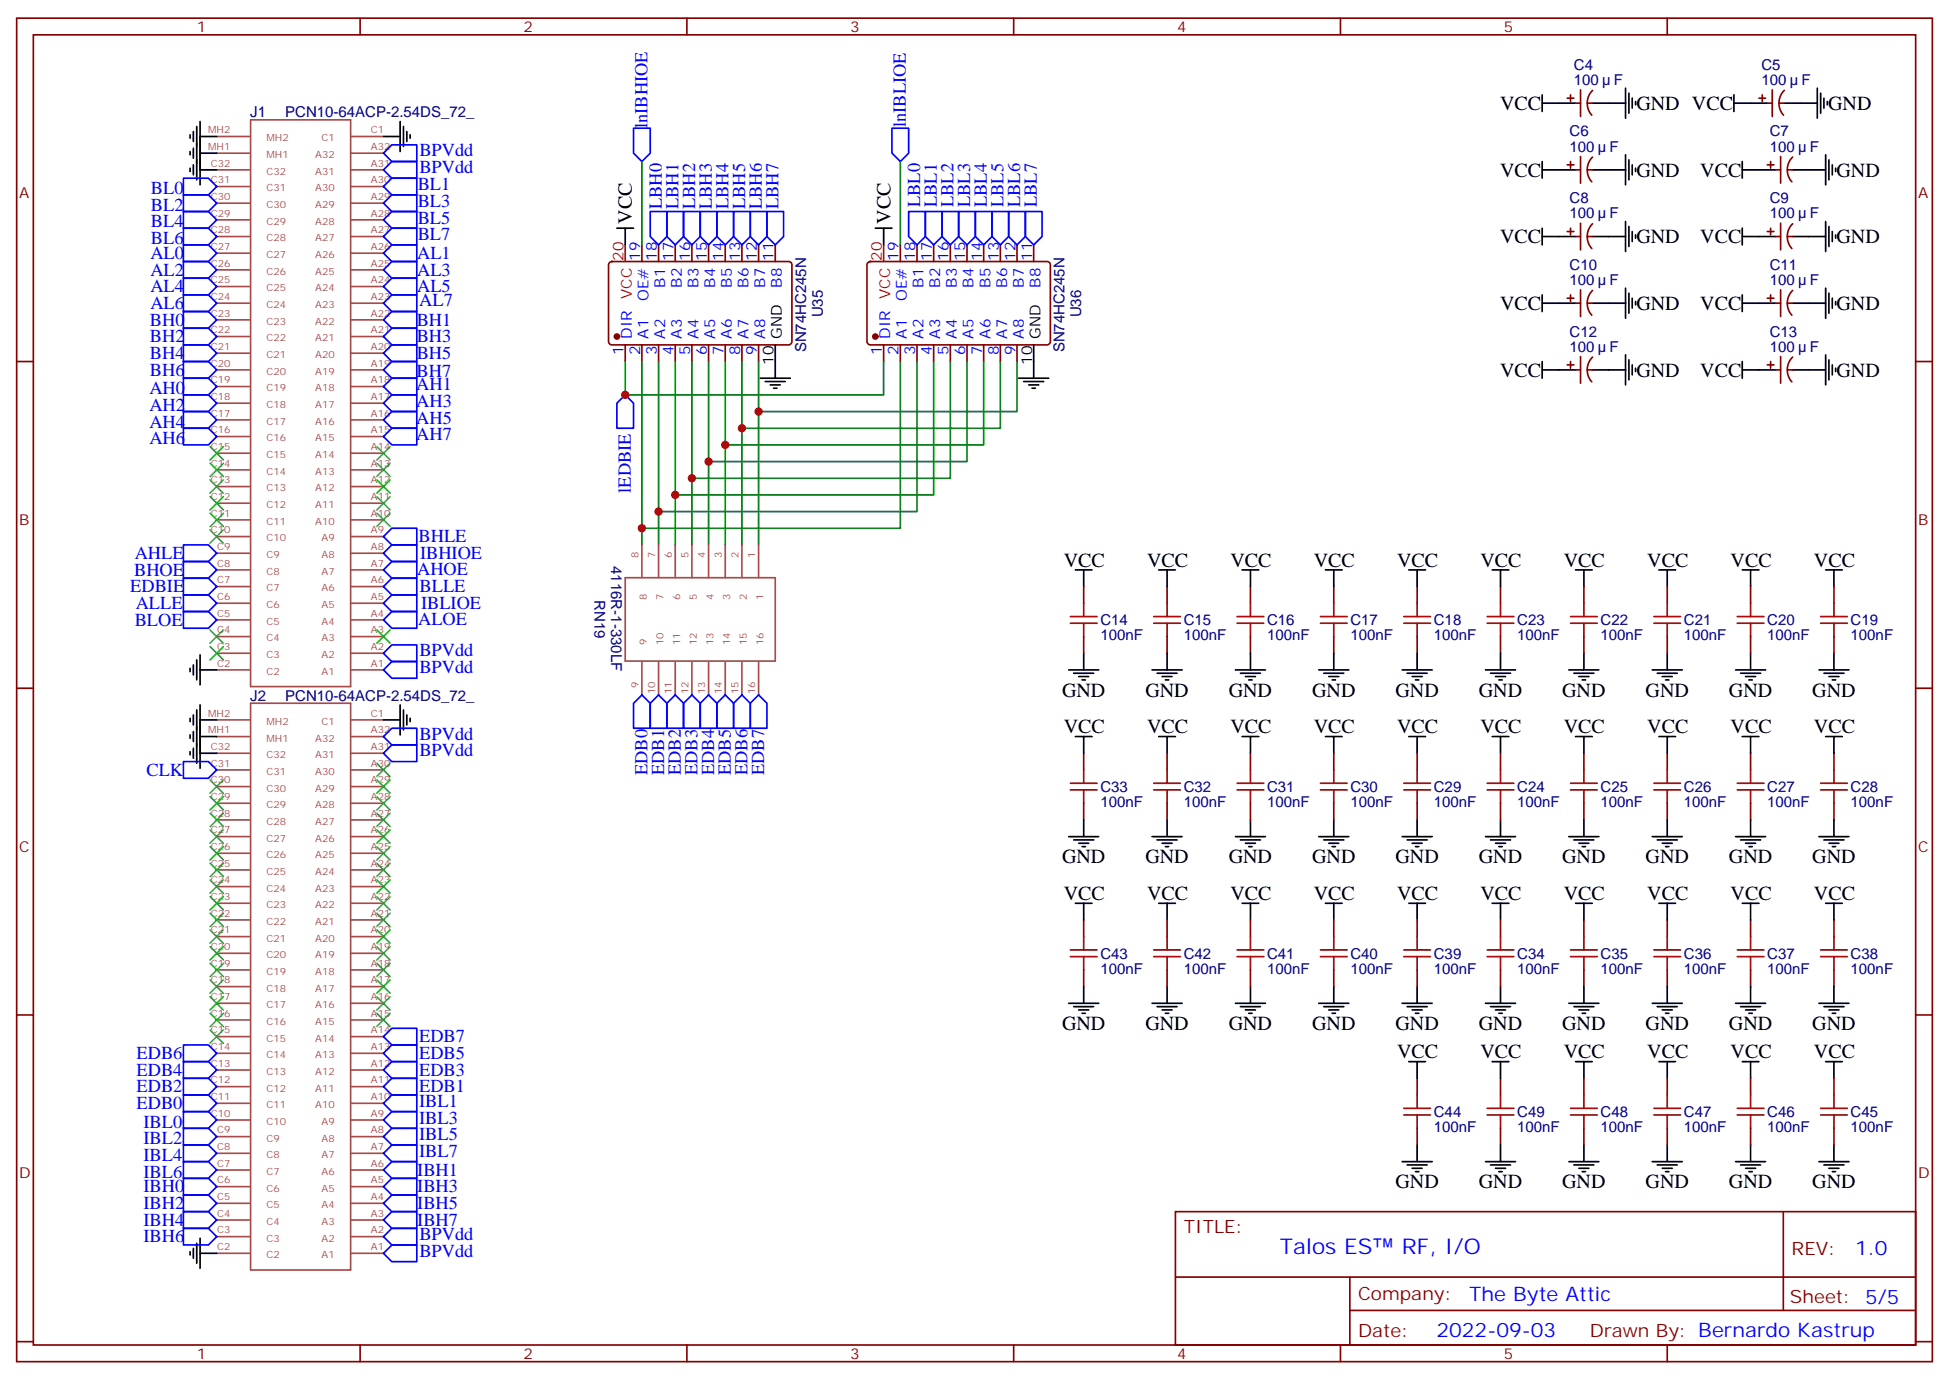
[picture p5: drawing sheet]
<svg xmlns="http://www.w3.org/2000/svg" width="412mm" height="292mm" viewBox="0 0 412 292" stroke-linecap="round" stroke-linejoin="round" font-family="sans-serif">
<defs><g id="words">
<g font-size="4.6" fill="#00f">
<text x="270.8" y="265.5">Talos ES</text>
<text x="296.6" y="265.5">RF, I/O</text>
</g>
<g font-size="4.2">
<text x="317.4" y="23.3">VCC</text>
<text x="346.3" y="23.3">GND VCC</text>
<text x="386.8" y="23.2">GND</text>
<text x="317.4" y="37.4">VCC</text>
<text x="346.3" y="37.4">GND</text>
<text x="359.8" y="37.4">VCC</text>
<text x="388.6" y="37.4">GND</text>
<text x="133.7" y="47.4" transform="rotate(-90 133.7 47.4)">VCC</text>
<text x="188.4" y="47.4" transform="rotate(-90 188.4 47.4)">VCC</text>
<text x="317.4" y="51.5">VCC</text>
<text x="346.3" y="51.5">GND</text>
<text x="359.8" y="51.5">VCC</text>
<text x="388.6" y="51.5">GND</text>
<text x="317.4" y="65.6">VCC</text>
<text x="346.3" y="65.6">GND</text>
<text x="359.8" y="65.6">VCC</text>
<text x="388.6" y="65.6">GND</text>
<text x="317.4" y="79.7">VCC</text>
<text x="346.3" y="79.7">GND</text>
<text x="359.8" y="79.7">VCC</text>
<text x="388.6" y="79.7">GND</text>
<text x="225.1" y="119.9">VCC</text>
<text x="242.7" y="119.9">VCC</text>
<text x="260.3" y="119.9">VCC</text>
<text x="278" y="119.9">VCC</text>
<text x="295.6" y="119.9">VCC</text>
<text x="313.3" y="119.9">VCC</text>
<text x="330.9" y="119.9">VCC</text>
<text x="348.5" y="119.9">VCC</text>
<text x="366.2" y="119.9">VCC</text>
<text x="383.8" y="119.9">VCC</text>
<text x="224.7" y="147.4">GND</text>
<text x="242.4" y="147.4">GND</text>
<text x="260" y="147.4">GND</text>
<text x="277.6" y="147.4">GND</text>
<text x="295.3" y="147.4">GND</text>
<text x="312.9" y="147.4">GND</text>
<text x="330.6" y="147.4">GND</text>
<text x="348.2" y="147.4">GND</text>
<text x="365.8" y="147.4">GND</text>
<text x="383.5" y="147.4">GND</text>
<text x="225.1" y="155.2">VCC</text>
<text x="242.7" y="155.2">VCC</text>
<text x="260.3" y="155.2">VCC</text>
<text x="278" y="155.2">VCC</text>
<text x="295.6" y="155.2">VCC</text>
<text x="313.3" y="155.2">VCC</text>
<text x="330.9" y="155.2">VCC</text>
<text x="348.5" y="155.2">VCC</text>
<text x="366.2" y="155.2">VCC</text>
<text x="383.8" y="155.2">VCC</text>
<text x="224.7" y="182.7">GND</text>
<text x="242.4" y="182.7">GND</text>
<text x="260" y="182.7">GND</text>
<text x="277.6" y="182.7">GND</text>
<text x="295.3" y="182.7">GND</text>
<text x="312.9" y="182.7">GND</text>
<text x="330.6" y="182.7">GND</text>
<text x="348.2" y="182.7">GND</text>
<text x="365.8" y="182.7">GND</text>
<text x="383.5" y="182.7">GND</text>
<text x="225.1" y="190.5">VCC</text>
<text x="242.7" y="190.5">VCC</text>
<text x="260.3" y="190.5">VCC</text>
<text x="278" y="190.5">VCC</text>
<text x="295.6" y="190.5">VCC</text>
<text x="313.3" y="190.5">VCC</text>
<text x="330.9" y="190.5">VCC</text>
<text x="348.5" y="190.5">VCC</text>
<text x="366.2" y="190.5">VCC</text>
<text x="383.8" y="190.5">VCC</text>
<text x="224.7" y="218">GND</text>
<text x="242.4" y="218">GND</text>
<text x="260" y="218">GND</text>
<text x="277.6" y="218">GND</text>
<text x="295.3" y="218">GND</text>
<text x="312.9" y="218">GND</text>
<text x="330.6" y="218">GND</text>
<text x="348.2" y="218">GND</text>
<text x="365.8" y="218">GND</text>
<text x="383.5" y="218">GND</text>
<text x="295.6" y="224">VCC</text>
<text x="313.3" y="224">VCC</text>
<text x="330.9" y="224">VCC</text>
<text x="348.5" y="224">VCC</text>
<text x="366.2" y="224">VCC</text>
<text x="383.8" y="224">VCC</text>
<text x="295.3" y="251.5">GND</text>
<text x="312.9" y="251.5">GND</text>
<text x="330.6" y="251.5">GND</text>
<text x="348.2" y="251.5">GND</text>
<text x="365.8" y="251.5">GND</text>
<text x="383.5" y="251.5">GND</text>
</g>
<g font-size="4.2" fill="#00f">
<text x="392.5" y="265.7">1.0</text>
<text x="310.9" y="275.3">The Byte Attic</text>
<text x="304" y="283.1">2022-09-03</text>
</g>
<g font-size="3.9" fill="#00f">
<text x="137" y="27.1" transform="rotate(-90 137 27.1)">lnIBHIOE</text>
<text x="191.6" y="26.9" transform="rotate(-90 191.6 26.9)">lnIBLIOE</text>
<text x="88.7" y="33.1">BPVdd</text>
<text x="31.9" y="41.1">BL0</text>
<text x="88.4" y="40.3">BL1</text>
<text x="88.7" y="36.6">BPVdd</text>
<text x="31.9" y="44.6">BL2</text>
<text x="88.4" y="43.8">BL3</text>
<text x="88.4" y="47.3">BL5</text>
<text x="140" y="44.2" transform="rotate(-90 140 44.2)">LBH0</text>
<text x="143.5" y="44.2" transform="rotate(-90 143.5 44.2)">LBH1</text>
<text x="147.1" y="44.2" transform="rotate(-90 147.1 44.2)">LBH2</text>
<text x="150.6" y="44.2" transform="rotate(-90 150.6 44.2)">LBH3</text>
<text x="154.1" y="44.2" transform="rotate(-90 154.1 44.2)">LBH4</text>
<text x="157.7" y="44.2" transform="rotate(-90 157.7 44.2)">LBH5</text>
<text x="161.2" y="44.2" transform="rotate(-90 161.2 44.2)">LBH6</text>
<text x="164.7" y="44.2" transform="rotate(-90 164.7 44.2)">LBH7</text>
<text x="194.7" y="43.8" transform="rotate(-90 194.7 43.8)">LBL0</text>
<text x="198.2" y="43.8" transform="rotate(-90 198.2 43.8)">LBL1</text>
<text x="201.8" y="43.8" transform="rotate(-90 201.8 43.8)">LBL2</text>
<text x="205.3" y="43.8" transform="rotate(-90 205.3 43.8)">LBL3</text>
<text x="208.8" y="43.8" transform="rotate(-90 208.8 43.8)">LBL4</text>
<text x="212.3" y="43.8" transform="rotate(-90 212.3 43.8)">LBL5</text>
<text x="215.9" y="43.8" transform="rotate(-90 215.9 43.8)">LBL6</text>
<text x="219.4" y="43.8" transform="rotate(-90 219.4 43.8)">LBL7</text>
<text x="31.9" y="48.1">BL4</text>
<text x="31.9" y="51.7">BL6</text>
<text x="88.4" y="50.9">BL7</text>
<text x="31.8" y="54.8">AL0</text>
<text x="31.8" y="58.3">AL2</text>
<text x="88.3" y="54.8">AL1</text>
<text x="88.3" y="58.3">AL3</text>
<text x="31.8" y="61.8">AL4</text>
<text x="31.8" y="65.4">AL6</text>
<text x="88.3" y="61.9">AL5</text>
<text x="88.7" y="64.8">AL7</text>
<text x="31.7" y="68.9">BH0</text>
<text x="88.2" y="68.9">BH1</text>
<text x="31.7" y="72.4">BH2</text>
<text x="31.7" y="76">BH4</text>
<text x="88.2" y="72.4">BH3</text>
<text x="88.2" y="76">BH5</text>
<text x="31.6" y="83.4">AH0</text>
<text x="31.7" y="79.5">BH6</text>
<text x="88.1" y="82.6">AH1</text>
<text x="88.2" y="79.9">BH7</text>
<text x="31.6" y="87">AH2</text>
<text x="88.1" y="86.1">AH3</text>
<text x="88.1" y="89.7">AH5</text>
<text x="31.6" y="90.5">AH4</text>
<text x="31.6" y="94">AH6</text>
<text x="88.1" y="93.2">AH7</text>
<text x="133.5" y="104.3" transform="rotate(-90 133.5 104.3)">lEDBIE</text>
<text x="28.5" y="118.3">AHLE</text>
<text x="88.6" y="114.7">BHLE</text>
<text x="88.9" y="118.3">IBHIOE</text>
<text x="27.6" y="125.4">EDBIE</text>
<text x="28.4" y="121.9">BHOE</text>
<text x="88.3" y="121.8">AHOE</text>
<text x="88.8" y="125.3">BLLE</text>
<text x="28.7" y="128.9">ALLE</text>
<text x="89.1" y="128.9">IBLIOE</text>
<text x="28.5" y="132.4">BLOE</text>
<text x="88.5" y="132.4">ALOE</text>
<text x="88.7" y="138.9">BPVdd</text>
<text x="88.7" y="142.5">BPVdd</text>
<text x="88.7" y="160.1">BPVdd</text>
<text x="88.7" y="156.6">BPVdd</text>
<text x="31" y="164.2">CLK</text>
<text x="137" y="164" transform="rotate(-90 137 164)">EDB0</text>
<text x="140.6" y="164" transform="rotate(-90 140.6 164)">EDB1</text>
<text x="144.1" y="164" transform="rotate(-90 144.1 164)">EDB2</text>
<text x="147.6" y="164" transform="rotate(-90 147.6 164)">EDB3</text>
<text x="151.1" y="164" transform="rotate(-90 151.1 164)">EDB4</text>
<text x="154.7" y="164" transform="rotate(-90 154.7 164)">EDB5</text>
<text x="158.2" y="164" transform="rotate(-90 158.2 164)">EDB6</text>
<text x="161.7" y="164" transform="rotate(-90 161.7 164)">EDB7</text>
<text x="88.7" y="220.6">EDB7</text>
<text x="28.9" y="224.1">EDB6</text>
<text x="28.9" y="227.7">EDB4</text>
<text x="88.7" y="224.1">EDB5</text>
<text x="88.7" y="227.7">EDB3</text>
<text x="28.9" y="231.2">EDB2</text>
<text x="88.7" y="231.2">EDB1</text>
<text x="28.9" y="234.7">EDB0</text>
<text x="30.4" y="238.7">IBL0</text>
<text x="88.7" y="234.3">IBL1</text>
<text x="88.7" y="237.8">IBL3</text>
<text x="30.4" y="242.2">IBL2</text>
<text x="30.4" y="245.7">IBL4</text>
<text x="88.7" y="241.4">IBL5</text>
<text x="88.7" y="244.9">IBL7</text>
<text x="30.4" y="249.2">IBL6</text>
<text x="88.3" y="248.8">IBH1</text>
<text x="30.4" y="252.4">IBH0</text>
<text x="30.4" y="255.9">IBH2</text>
<text x="88.3" y="252.4">IBH3</text>
<text x="88.3" y="255.9">IBH5</text>
<text x="30.4" y="259.4">IBH4</text>
<text x="30.4" y="262.9">IBH6</text>
<text x="88.3" y="259.4">IBH7</text>
<text x="88.7" y="262.4">BPVdd</text>
<text x="88.7" y="265.9">BPVdd</text>
</g>
<g font-size="3.9" fill="#800">
<text x="250.5" y="261">TITLE:</text>
<text x="379.1" y="265.7">REV:</text>
<text x="287.4" y="275.2">Company:</text>
<text x="378.7" y="275.8">Sheet: 5/5</text>
<text x="287.4" y="282.9">Date:</text>
<text x="336.4" y="283">Drawn By: Bernardo Kastrup</text>
</g>
<g font-size="3.2" fill="#800">
<text x="41.6" y="6.8">1</text>
<text x="110.8" y="6.8">2</text>
<text x="179.9" y="6.8">3</text>
<text x="249.1" y="6.8">4</text>
<text x="318.2" y="6.8">5</text>
<text x="4.1" y="41.9">A</text>
<text x="405.9" y="41.9">A</text>
<text x="4.1" y="111.1">B</text>
<text x="405.9" y="111.1">B</text>
<text x="4.1" y="180.2">C</text>
<text x="405.9" y="180.2">C</text>
<text x="4.1" y="249.4">D</text>
<text x="405.9" y="249.4">D</text>
<text x="41.6" y="287.7">1</text>
<text x="110.8" y="287.7">2</text>
<text x="179.9" y="287.7">3</text>
<text x="249.1" y="287.7">4</text>
<text x="318.2" y="287.7">5</text>
</g>
<g font-size="3.2" fill="#000080">
<text x="333" y="18">100</text>
<text x="333" y="14.9">C4</text>
<text x="341.5" y="18">F</text>
<text x="372.7" y="18">100</text>
<text x="372.7" y="14.8">C5</text>
<text x="381.2" y="18">F</text>
<text x="52.9" y="24.8">J1</text>
<text x="60.3" y="24.8">PCN10-64ACP-2.54DS_72_</text>
<text x="332.1" y="28.9">C6</text>
<text x="374.5" y="28.9">C7</text>
<text x="332.1" y="32.1">100</text>
<text x="340.6" y="32.1">F</text>
<text x="374.5" y="32.1">100</text>
<text x="382.9" y="32.1">F</text>
<text x="332.1" y="46.2">100</text>
<text x="332.1" y="43">C8</text>
<text x="340.6" y="46.2">F</text>
<text x="374.5" y="46.2">100</text>
<text x="374.5" y="43">C9</text>
<text x="382.9" y="46.2">F</text>
<text x="332.1" y="57.1">C10</text>
<text x="374.5" y="57.1">C11</text>
<text x="332.1" y="60.3">100</text>
<text x="340.6" y="60.3">F</text>
<text x="374.5" y="60.3">100</text>
<text x="382.9" y="60.3">F</text>
<text x="174.1" y="67.2" transform="rotate(-90 174.1 67.2)">U35</text>
<text x="228.8" y="67.2" transform="rotate(-90 228.8 67.2)">U36</text>
<text x="332.1" y="71.2">C12</text>
<text x="374.5" y="71.2">C13</text>
<text x="170.5" y="74.6" transform="rotate(-90 170.5 74.6)">SN74HC245N</text>
<text x="225.2" y="74.6" transform="rotate(-90 225.2 74.6)">SN74HC245N</text>
<text x="332.1" y="74.4">100</text>
<text x="340.6" y="74.4">F</text>
<text x="374.5" y="74.4">100</text>
<text x="382.9" y="74.4">F</text>
<text x="129.3" y="119.8" transform="rotate(90 129.3 119.8)">4116R-1-330LF</text>
<text x="125.8" y="127" transform="rotate(90 125.8 127)">RN19</text>
<text x="232.8" y="135.6">100nF</text>
<text x="232.8" y="132.4">C14</text>
<text x="250.5" y="135.6">100nF</text>
<text x="250.5" y="132.4">C15</text>
<text x="268.1" y="135.6">100nF</text>
<text x="268.1" y="132.4">C16</text>
<text x="285.8" y="135.6">100nF</text>
<text x="285.8" y="132.4">C17</text>
<text x="303.4" y="135.6">100nF</text>
<text x="303.4" y="132.4">C18</text>
<text x="321" y="135.6">100nF</text>
<text x="321" y="132.4">C23</text>
<text x="338.7" y="135.6">100nF</text>
<text x="338.7" y="132.4">C22</text>
<text x="356.3" y="135.6">100nF</text>
<text x="356.3" y="132.4">C21</text>
<text x="373.9" y="135.6">100nF</text>
<text x="373.9" y="132.4">C20</text>
<text x="391.6" y="135.6">100nF</text>
<text x="391.6" y="132.4">C19</text>
<text x="52.9" y="148.3">J2</text>
<text x="60.3" y="148.3">PCN10-64ACP-2.54DS_72_</text>
<text x="232.8" y="167.7">C33</text>
<text x="250.5" y="167.7">C32</text>
<text x="268.1" y="167.7">C31</text>
<text x="285.8" y="167.7">C30</text>
<text x="303.4" y="167.7">C29</text>
<text x="321" y="167.7">C24</text>
<text x="338.7" y="167.7">C25</text>
<text x="356.3" y="167.7">C26</text>
<text x="373.9" y="167.7">C27</text>
<text x="391.6" y="167.7">C28</text>
<text x="232.8" y="170.8">100nF</text>
<text x="250.5" y="170.8">100nF</text>
<text x="268.1" y="170.8">100nF</text>
<text x="285.8" y="170.8">100nF</text>
<text x="303.4" y="170.8">100nF</text>
<text x="321" y="170.8">100nF</text>
<text x="338.7" y="170.8">100nF</text>
<text x="356.3" y="170.8">100nF</text>
<text x="373.9" y="170.8">100nF</text>
<text x="391.6" y="170.8">100nF</text>
<text x="232.8" y="202.9">C43</text>
<text x="250.5" y="202.9">C42</text>
<text x="268.1" y="202.9">C41</text>
<text x="285.8" y="202.9">C40</text>
<text x="303.4" y="202.9">C39</text>
<text x="321" y="202.9">C34</text>
<text x="338.7" y="202.9">C35</text>
<text x="356.3" y="202.9">C36</text>
<text x="373.9" y="202.9">C37</text>
<text x="391.6" y="202.9">C38</text>
<text x="232.8" y="206.1">100nF</text>
<text x="250.5" y="206.1">100nF</text>
<text x="268.1" y="206.1">100nF</text>
<text x="285.8" y="206.1">100nF</text>
<text x="303.4" y="206.1">100nF</text>
<text x="321" y="206.1">100nF</text>
<text x="338.7" y="206.1">100nF</text>
<text x="356.3" y="206.1">100nF</text>
<text x="373.9" y="206.1">100nF</text>
<text x="391.6" y="206.1">100nF</text>
<text x="303.4" y="239.6">100nF</text>
<text x="303.4" y="236.4">C44</text>
<text x="321" y="239.6">100nF</text>
<text x="321" y="236.4">C49</text>
<text x="338.7" y="239.6">100nF</text>
<text x="338.7" y="236.4">C48</text>
<text x="356.3" y="239.6">100nF</text>
<text x="356.3" y="236.4">C47</text>
<text x="373.9" y="239.6">100nF</text>
<text x="373.9" y="236.4">C46</text>
<text x="391.6" y="239.6">100nF</text>
<text x="391.6" y="236.4">C45</text>
</g>
<g font-size="3.2" fill="#f00">
<text x="131.9" y="55.2" transform="rotate(-90 131.9 55.2)">20</text>
<text x="186.6" y="55.2" transform="rotate(-90 186.6 55.2)">20</text>
<text x="133.7" y="63.3" transform="rotate(-90 133.7 63.3)">VCC</text>
<text x="188.4" y="63.3" transform="rotate(-90 188.4 63.3)">VCC</text>
</g>
<g font-size="3.2" fill="#00f">
<text x="135.5" y="55.2" transform="rotate(-90 135.5 55.2)">19</text>
<text x="139" y="55.2" transform="rotate(-90 139 55.2)">18</text>
<text x="142.5" y="55.2" transform="rotate(-90 142.5 55.2)">17</text>
<text x="146" y="55.2" transform="rotate(-90 146 55.2)">16</text>
<text x="149.6" y="55.2" transform="rotate(-90 149.6 55.2)">15</text>
<text x="153.1" y="55.2" transform="rotate(-90 153.1 55.2)">14</text>
<text x="156.6" y="55.2" transform="rotate(-90 156.6 55.2)">13</text>
<text x="160.2" y="55.2" transform="rotate(-90 160.2 55.2)">12</text>
<text x="163.7" y="55.2" transform="rotate(-90 163.7 55.2)">11</text>
<text x="190.1" y="55.2" transform="rotate(-90 190.1 55.2)">19</text>
<text x="193.7" y="55.2" transform="rotate(-90 193.7 55.2)">18</text>
<text x="197.2" y="55.2" transform="rotate(-90 197.2 55.2)">17</text>
<text x="200.7" y="55.2" transform="rotate(-90 200.7 55.2)">16</text>
<text x="204.3" y="55.2" transform="rotate(-90 204.3 55.2)">15</text>
<text x="207.8" y="55.2" transform="rotate(-90 207.8 55.2)">14</text>
<text x="211.3" y="55.2" transform="rotate(-90 211.3 55.2)">13</text>
<text x="214.8" y="55.2" transform="rotate(-90 214.8 55.2)">12</text>
<text x="218.4" y="55.2" transform="rotate(-90 218.4 55.2)">11</text>
<text x="137.2" y="63.8" transform="rotate(-90 137.2 63.8)">OE#</text>
<text x="140.8" y="60.8" transform="rotate(-90 140.8 60.8)">B1</text>
<text x="144.3" y="60.8" transform="rotate(-90 144.3 60.8)">B2</text>
<text x="147.8" y="60.8" transform="rotate(-90 147.8 60.8)">B3</text>
<text x="151.3" y="60.8" transform="rotate(-90 151.3 60.8)">B4</text>
<text x="154.9" y="60.8" transform="rotate(-90 154.9 60.8)">B5</text>
<text x="158.4" y="60.8" transform="rotate(-90 158.4 60.8)">B6</text>
<text x="161.9" y="60.8" transform="rotate(-90 161.9 60.8)">B7</text>
<text x="165.5" y="60.8" transform="rotate(-90 165.5 60.8)">B8</text>
<text x="191.9" y="63.8" transform="rotate(-90 191.9 63.8)">OE#</text>
<text x="195.4" y="60.8" transform="rotate(-90 195.4 60.8)">B1</text>
<text x="199" y="60.8" transform="rotate(-90 199 60.8)">B2</text>
<text x="202.5" y="60.8" transform="rotate(-90 202.5 60.8)">B3</text>
<text x="206" y="60.8" transform="rotate(-90 206 60.8)">B4</text>
<text x="209.5" y="60.8" transform="rotate(-90 209.5 60.8)">B5</text>
<text x="213.1" y="60.8" transform="rotate(-90 213.1 60.8)">B6</text>
<text x="216.6" y="60.8" transform="rotate(-90 216.6 60.8)">B7</text>
<text x="220.1" y="60.8" transform="rotate(-90 220.1 60.8)">B8</text>
<text x="133.7" y="71.7" transform="rotate(-90 133.7 71.7)">DIR</text>
<text x="137.2" y="71.7" transform="rotate(-90 137.2 71.7)">A1</text>
<text x="140.8" y="71.7" transform="rotate(-90 140.8 71.7)">A2</text>
<text x="144.3" y="71.7" transform="rotate(-90 144.3 71.7)">A3</text>
<text x="147.8" y="71.7" transform="rotate(-90 147.8 71.7)">A4</text>
<text x="151.3" y="71.7" transform="rotate(-90 151.3 71.7)">A5</text>
<text x="154.9" y="71.7" transform="rotate(-90 154.9 71.7)">A6</text>
<text x="158.4" y="71.7" transform="rotate(-90 158.4 71.7)">A7</text>
<text x="161.9" y="71.7" transform="rotate(-90 161.9 71.7)">A8</text>
<text x="188.4" y="71.7" transform="rotate(-90 188.4 71.7)">DIR</text>
<text x="191.9" y="71.7" transform="rotate(-90 191.9 71.7)">A1</text>
<text x="195.4" y="71.7" transform="rotate(-90 195.4 71.7)">A2</text>
<text x="199" y="71.7" transform="rotate(-90 199 71.7)">A3</text>
<text x="202.5" y="71.7" transform="rotate(-90 202.5 71.7)">A4</text>
<text x="206" y="71.7" transform="rotate(-90 206 71.7)">A5</text>
<text x="209.5" y="71.7" transform="rotate(-90 209.5 71.7)">A6</text>
<text x="213.1" y="71.7" transform="rotate(-90 213.1 71.7)">A7</text>
<text x="216.6" y="71.7" transform="rotate(-90 216.6 71.7)">A8</text>
<text x="131.9" y="75.2" transform="rotate(-90 131.9 75.2)">1</text>
<text x="135.5" y="75.2" transform="rotate(-90 135.5 75.2)">2</text>
<text x="139" y="75.2" transform="rotate(-90 139 75.2)">3</text>
<text x="142.5" y="75.2" transform="rotate(-90 142.5 75.2)">4</text>
<text x="146" y="75.2" transform="rotate(-90 146 75.2)">5</text>
<text x="149.6" y="75.2" transform="rotate(-90 149.6 75.2)">6</text>
<text x="153.1" y="75.2" transform="rotate(-90 153.1 75.2)">7</text>
<text x="156.6" y="75.2" transform="rotate(-90 156.6 75.2)">8</text>
<text x="160.2" y="75.2" transform="rotate(-90 160.2 75.2)">9</text>
<text x="186.6" y="75.2" transform="rotate(-90 186.6 75.2)">1</text>
<text x="190.1" y="75.2" transform="rotate(-90 190.1 75.2)">2</text>
<text x="193.7" y="75.2" transform="rotate(-90 193.7 75.2)">3</text>
<text x="197.2" y="75.2" transform="rotate(-90 197.2 75.2)">4</text>
<text x="200.7" y="75.2" transform="rotate(-90 200.7 75.2)">5</text>
<text x="204.3" y="75.2" transform="rotate(-90 204.3 75.2)">6</text>
<text x="207.8" y="75.2" transform="rotate(-90 207.8 75.2)">7</text>
<text x="211.3" y="75.2" transform="rotate(-90 211.3 75.2)">8</text>
<text x="214.8" y="75.2" transform="rotate(-90 214.8 75.2)">9</text>
</g>
<g font-size="3.2">
<text x="165.5" y="71.7" transform="rotate(-90 165.5 71.7)">GND</text>
<text x="220.1" y="71.7" transform="rotate(-90 220.1 71.7)">GND</text>
<text x="163.7" y="77.2" transform="rotate(-90 163.7 77.2)">10</text>
<text x="218.4" y="77.2" transform="rotate(-90 218.4 77.2)">10</text>
</g>
<g font-size="2.1" fill="#a54b4b">
<text x="44" y="28.2">MH2</text>
<text x="56.4" y="29.9">MH2</text>
<text x="68" y="29.9">C1</text>
<text x="78.5" y="28.2">C1</text>
<text x="44" y="31.7">MH1</text>
<text x="44.6" y="35.3">C32</text>
<text x="56.4" y="33.5">MH1</text>
<text x="66.7" y="33.5">A32</text>
<text x="78.5" y="35.3">A31</text>
<text x="78.5" y="31.7">A32</text>
<text x="44.6" y="38.8">C31</text>
<text x="56.4" y="40.5">C31</text>
<text x="56.4" y="37">C32</text>
<text x="66.7" y="40.5">A30</text>
<text x="66.7" y="37">A31</text>
<text x="78.5" y="38.8">A30</text>
<text x="44.6" y="45.8">C29</text>
<text x="44.6" y="42.3">C30</text>
<text x="56.4" y="47.6">C29</text>
<text x="56.4" y="44">C30</text>
<text x="66.7" y="47.6">A28</text>
<text x="66.7" y="44">A29</text>
<text x="78.5" y="45.8">A28</text>
<text x="78.5" y="42.3">A29</text>
<text x="44.6" y="52.9">C27</text>
<text x="44.6" y="49.4">C28</text>
<text x="56.4" y="51.1">C28</text>
<text x="66.7" y="51.1">A27</text>
<text x="78.5" y="52.9">A26</text>
<text x="78.5" y="49.4">A27</text>
<text x="44.6" y="59.9">C25</text>
<text x="44.6" y="56.4">C26</text>
<text x="56.4" y="58.2">C26</text>
<text x="56.4" y="54.6">C27</text>
<text x="66.7" y="58.2">A25</text>
<text x="66.7" y="54.6">A26</text>
<text x="78.5" y="59.9">A24</text>
<text x="78.5" y="56.4">A25</text>
<text x="44.6" y="63.5">C24</text>
<text x="56.4" y="65.2">C24</text>
<text x="56.4" y="61.7">C25</text>
<text x="66.7" y="65.2">A23</text>
<text x="66.7" y="61.7">A24</text>
<text x="78.5" y="63.5">A23</text>
<text x="44.6" y="70.5">C22</text>
<text x="44.6" y="67">C23</text>
<text x="56.4" y="68.7">C23</text>
<text x="66.7" y="68.7">A22</text>
<text x="78.5" y="70.5">A21</text>
<text x="78.5" y="67">A22</text>
<text x="44.6" y="77.6">C20</text>
<text x="44.6" y="74.1">C21</text>
<text x="56.4" y="75.8">C21</text>
<text x="56.4" y="72.3">C22</text>
<text x="66.7" y="75.8">A20</text>
<text x="66.7" y="72.3">A21</text>
<text x="78.5" y="77.6">A19</text>
<text x="78.5" y="74.1">A20</text>
<text x="44.6" y="81.1">C19</text>
<text x="56.4" y="82.8">C19</text>
<text x="56.4" y="79.3">C20</text>
<text x="66.7" y="82.8">A18</text>
<text x="66.7" y="79.3">A19</text>
<text x="78.5" y="81.1">A18</text>
<text x="44.6" y="88.2">C17</text>
<text x="44.6" y="84.6">C18</text>
<text x="56.4" y="89.9">C17</text>
<text x="56.4" y="86.4">C18</text>
<text x="66.7" y="89.9">A16</text>
<text x="66.7" y="86.4">A17</text>
<text x="78.5" y="88.2">A16</text>
<text x="78.5" y="84.6">A17</text>
<text x="44.6" y="95.2">C15</text>
<text x="44.6" y="91.7">C16</text>
<text x="56.4" y="93.4">C16</text>
<text x="66.7" y="93.4">A15</text>
<text x="78.5" y="95.2">A14</text>
<text x="78.5" y="91.7">A15</text>
<text x="44.6" y="98.8">C14</text>
<text x="56.4" y="100.5">C14</text>
<text x="56.4" y="97">C15</text>
<text x="66.7" y="100.5">A13</text>
<text x="66.7" y="97">A14</text>
<text x="78.5" y="98.8">A13</text>
<text x="44.6" y="105.8">C12</text>
<text x="44.6" y="102.3">C13</text>
<text x="56.4" y="107.5">C12</text>
<text x="56.4" y="104">C13</text>
<text x="66.7" y="107.5">A11</text>
<text x="66.7" y="104">A12</text>
<text x="78.5" y="105.8">A11</text>
<text x="78.5" y="102.3">A12</text>
<text x="44.6" y="112.9">C10</text>
<text x="44.6" y="109.3">C11</text>
<text x="56.4" y="111.1">C11</text>
<text x="66.7" y="111.1">A10</text>
<text x="78.5" y="112.9">A9</text>
<text x="78.5" y="109.3">A10</text>
<text x="45.9" y="119.9">C8</text>
<text x="45.9" y="116.4">C9</text>
<text x="56.4" y="118.1">C9</text>
<text x="56.4" y="114.6">C10</text>
<text x="68" y="118.1">A8</text>
<text x="68" y="114.6">A9</text>
<text x="78.5" y="119.9">A7</text>
<text x="78.5" y="116.4">A8</text>
<text x="135.1" y="118" transform="rotate(-90 135.1 118)">8</text>
<text x="138.7" y="118" transform="rotate(-90 138.7 118)">7</text>
<text x="142.2" y="118" transform="rotate(-90 142.2 118)">6</text>
<text x="145.7" y="118" transform="rotate(-90 145.7 118)">5</text>
<text x="149.2" y="118" transform="rotate(-90 149.2 118)">4</text>
<text x="152.8" y="118" transform="rotate(-90 152.8 118)">3</text>
<text x="156.3" y="118" transform="rotate(-90 156.3 118)">2</text>
<text x="159.8" y="118" transform="rotate(-90 159.8 118)">1</text>
<text x="45.9" y="123.4">C7</text>
<text x="56.4" y="125.2">C7</text>
<text x="56.4" y="121.7">C8</text>
<text x="68" y="125.2">A6</text>
<text x="68" y="121.7">A7</text>
<text x="78.5" y="123.4">A6</text>
<text x="45.9" y="130.5">C5</text>
<text x="45.9" y="127">C6</text>
<text x="56.4" y="128.7">C6</text>
<text x="68" y="128.7">A5</text>
<text x="78.5" y="130.5">A4</text>
<text x="78.5" y="127">A5</text>
<text x="136.9" y="127" transform="rotate(-90 136.9 127)">8</text>
<text x="140.4" y="127" transform="rotate(-90 140.4 127)">7</text>
<text x="143.9" y="127" transform="rotate(-90 143.9 127)">6</text>
<text x="147.4" y="127" transform="rotate(-90 147.4 127)">5</text>
<text x="151" y="127" transform="rotate(-90 151 127)">4</text>
<text x="154.5" y="127" transform="rotate(-90 154.5 127)">3</text>
<text x="158" y="127" transform="rotate(-90 158 127)">2</text>
<text x="161.6" y="127" transform="rotate(-90 161.6 127)">1</text>
<text x="45.9" y="137.6">C3</text>
<text x="45.9" y="134">C4</text>
<text x="56.4" y="135.8">C4</text>
<text x="56.4" y="132.2">C5</text>
<text x="68" y="135.8">A3</text>
<text x="68" y="132.2">A4</text>
<text x="78.5" y="137.6">A2</text>
<text x="78.5" y="134">A3</text>
<text x="136.9" y="136.5" transform="rotate(-90 136.9 136.5)">9</text>
<text x="140.4" y="136.5" transform="rotate(-90 140.4 136.5)">10</text>
<text x="143.9" y="136.5" transform="rotate(-90 143.9 136.5)">11</text>
<text x="147.4" y="136.5" transform="rotate(-90 147.4 136.5)">12</text>
<text x="151" y="136.5" transform="rotate(-90 151 136.5)">13</text>
<text x="154.5" y="136.5" transform="rotate(-90 154.5 136.5)">14</text>
<text x="158" y="136.5" transform="rotate(-90 158 136.5)">15</text>
<text x="161.6" y="136.5" transform="rotate(-90 161.6 136.5)">16</text>
<text x="45.9" y="141.1">C2</text>
<text x="56.4" y="142.8">C2</text>
<text x="56.4" y="139.3">C3</text>
<text x="68" y="142.8">A1</text>
<text x="68" y="139.3">A2</text>
<text x="78.5" y="141.1">A1</text>
<text x="135.1" y="145.5" transform="rotate(-90 135.1 145.5)">9</text>
<text x="138.7" y="146.9" transform="rotate(-90 138.7 146.9)">10</text>
<text x="142.2" y="146.9" transform="rotate(-90 142.2 146.9)">11</text>
<text x="145.7" y="146.9" transform="rotate(-90 145.7 146.9)">12</text>
<text x="149.2" y="146.9" transform="rotate(-90 149.2 146.9)">13</text>
<text x="152.8" y="146.9" transform="rotate(-90 152.8 146.9)">14</text>
<text x="156.3" y="146.9" transform="rotate(-90 156.3 146.9)">15</text>
<text x="159.8" y="146.9" transform="rotate(-90 159.8 146.9)">16</text>
<text x="44" y="155.2">MH1</text>
<text x="44" y="151.7">MH2</text>
<text x="56.4" y="153.4">MH2</text>
<text x="68" y="153.4">C1</text>
<text x="78.5" y="155.2">A32</text>
<text x="78.5" y="151.7">C1</text>
<text x="44.6" y="158.7">C32</text>
<text x="56.4" y="160.5">C32</text>
<text x="56.4" y="156.9">MH1</text>
<text x="66.7" y="160.5">A31</text>
<text x="66.7" y="156.9">A32</text>
<text x="78.5" y="158.7">A31</text>
<text x="44.6" y="165.8">C30</text>
<text x="44.6" y="162.3">C31</text>
<text x="56.4" y="167.5">C30</text>
<text x="56.4" y="164">C31</text>
<text x="66.7" y="167.5">A29</text>
<text x="66.7" y="164">A30</text>
<text x="78.5" y="165.8">A29</text>
<text x="78.5" y="162.3">A30</text>
<text x="44.6" y="172.8">C28</text>
<text x="44.6" y="169.3">C29</text>
<text x="56.4" y="171">C29</text>
<text x="66.7" y="171">A28</text>
<text x="78.5" y="172.8">A27</text>
<text x="78.5" y="169.3">A28</text>
<text x="44.6" y="179.9">C26</text>
<text x="44.6" y="176.4">C27</text>
<text x="56.4" y="178.1">C27</text>
<text x="56.4" y="174.6">C28</text>
<text x="66.7" y="178.1">A26</text>
<text x="66.7" y="174.6">A27</text>
<text x="78.5" y="179.9">A25</text>
<text x="78.5" y="176.4">A26</text>
<text x="44.6" y="183.4">C25</text>
<text x="56.4" y="185.2">C25</text>
<text x="56.4" y="181.6">C26</text>
<text x="66.7" y="185.2">A24</text>
<text x="66.7" y="181.6">A25</text>
<text x="78.5" y="183.4">A24</text>
<text x="44.6" y="190.5">C23</text>
<text x="44.6" y="186.9">C24</text>
<text x="56.4" y="188.7">C24</text>
<text x="66.7" y="188.7">A23</text>
<text x="78.5" y="190.5">A22</text>
<text x="78.5" y="186.9">A23</text>
<text x="44.6" y="197.5">C21</text>
<text x="44.6" y="194">C22</text>
<text x="56.4" y="195.7">C22</text>
<text x="56.4" y="192.2">C23</text>
<text x="66.7" y="195.7">A21</text>
<text x="66.7" y="192.2">A22</text>
<text x="78.5" y="197.5">A20</text>
<text x="78.5" y="194">A21</text>
<text x="44.6" y="201.1">C20</text>
<text x="56.4" y="202.8">C20</text>
<text x="56.4" y="199.3">C21</text>
<text x="66.7" y="202.8">A19</text>
<text x="66.7" y="199.3">A20</text>
<text x="78.5" y="201.1">A19</text>
<text x="44.6" y="208.1">C18</text>
<text x="44.6" y="204.6">C19</text>
<text x="56.4" y="209.8">C18</text>
<text x="56.4" y="206.3">C19</text>
<text x="66.7" y="209.8">A17</text>
<text x="66.7" y="206.3">A18</text>
<text x="78.5" y="208.1">A17</text>
<text x="78.5" y="204.6">A18</text>
<text x="44.6" y="215.2">C16</text>
<text x="44.6" y="211.6">C17</text>
<text x="56.4" y="213.4">C17</text>
<text x="66.7" y="213.4">A16</text>
<text x="78.5" y="215.2">A15</text>
<text x="78.5" y="211.6">A16</text>
<text x="44.6" y="218.7">C15</text>
<text x="56.4" y="220.4">C15</text>
<text x="56.4" y="216.9">C16</text>
<text x="66.7" y="220.4">A14</text>
<text x="66.7" y="216.9">A15</text>
<text x="78.5" y="218.7">A14</text>
<text x="44.6" y="225.8">C13</text>
<text x="44.6" y="222.2">C14</text>
<text x="56.4" y="227.5">C13</text>
<text x="56.4" y="224">C14</text>
<text x="66.7" y="227.5">A12</text>
<text x="66.7" y="224">A13</text>
<text x="78.5" y="225.8">A12</text>
<text x="78.5" y="222.2">A13</text>
<text x="44.6" y="232.8">C11</text>
<text x="44.6" y="229.3">C12</text>
<text x="56.4" y="231">C12</text>
<text x="66.7" y="231">A11</text>
<text x="78.5" y="232.8">A10</text>
<text x="78.5" y="229.3">A11</text>
<text x="44.6" y="236.3">C10</text>
<text x="45.9" y="239.9">C9</text>
<text x="56.4" y="238.1">C10</text>
<text x="56.4" y="234.5">C11</text>
<text x="66.7" y="234.5">A10</text>
<text x="68" y="238.1">A9</text>
<text x="78.5" y="239.9">A8</text>
<text x="78.5" y="236.3">A9</text>
<text x="45.9" y="243.4">C8</text>
<text x="56.4" y="245.1">C8</text>
<text x="56.4" y="241.6">C9</text>
<text x="68" y="245.1">A7</text>
<text x="68" y="241.6">A8</text>
<text x="78.5" y="243.4">A7</text>
<text x="45.9" y="250.4">C6</text>
<text x="45.9" y="246.9">C7</text>
<text x="56.4" y="248.7">C7</text>
<text x="68" y="248.7">A6</text>
<text x="78.5" y="250.4">A5</text>
<text x="78.5" y="246.9">A6</text>
<text x="45.9" y="257.5">C4</text>
<text x="45.9" y="254">C5</text>
<text x="56.4" y="255.7">C5</text>
<text x="56.4" y="252.2">C6</text>
<text x="68" y="255.7">A4</text>
<text x="68" y="252.2">A5</text>
<text x="78.5" y="257.5">A3</text>
<text x="78.5" y="254">A4</text>
<text x="45.9" y="261">C3</text>
<text x="56.4" y="262.8">C3</text>
<text x="56.4" y="259.2">C4</text>
<text x="68" y="262.8">A2</text>
<text x="68" y="259.2">A3</text>
<text x="78.5" y="261">A2</text>
<text x="45.9" y="264.6">C2</text>
<text x="56.4" y="266.3">C2</text>
<text x="68" y="266.3">A1</text>
<text x="78.5" y="264.6">A1</text>
</g>
</g></defs>
<g fill="none" stroke="#870000" stroke-width=".35">
<path d="M3.5 3.8h405.4v284.4h-405.4zM7.1 7.4h398.2v277.3h-398.2zM76.2 3.8v3.6M145.3 3.8v3.6M214.5 3.8v3.6M283.6 3.8v3.6M334.4 19v5.7M337 19.1a3.8 3.8 0 0 0-.2 5.3M352.8 3.8v3.6M375 19v5.7M377.6 19.1a3.8 3.8 0 0 0-.2 5.3M331.6 20.8h1.4"/>
<path d="M331.6 34.9h1.4M332.3 20.1v1.4M332.3 34.2v1.4M333.4 21.8h1M333.4 35.9h1M334.4 33.1v5.7M335.8 21.8h1.1M335.8 35.9h1.1M337 33.2a3.8 3.8 0 0 0-.2 5.3M372.2 20.8h1.4M372.9 20.1v1.4M373.9 21.8h1.1"/>
<path d="M373.9 34.9h1.5M374.6 34.2v1.4M375.7 35.9h1.1M376.4 21.8h1.1M376.8 33.1v5.7M378.2 35.9h1M379.3 33.2a3.8 3.8 0 0 0-.2 5.3M129 55.6l.5-.2h37.4a.71 .71 0 0 1 .7 .7v16.2a.76 .76 0 0 1-.7 .7h-37.4a.76 .76 0 0 1-.7-.7v-16.2zM135.8 51.8v3.6M139.3 51.8v3.6M142.9 51.8v3.6M146.4 51.8v3.6"/>
<path d="M149.9 51.8v3.6M153.5 51.8v3.6M157 51.8v3.6M160.5 51.8v3.6M164 51.8v3.6M183.7 55.6l.4-.2h37.4a.71 .71 0 0 1 .7 .7v16.2a.76 .76 0 0 1-.7 .7h-37.4a.76 .76 0 0 1-.7-.7v-16.2zM190.5 51.8v3.6M194 51.8v3.6M197.6 51.8v3.6M201.1 51.8v3.6M204.6 51.8v3.6M208.1 51.8v3.6"/>
<path d="M211.7 51.8v3.6M215.2 51.8v3.6M218.7 51.8v3.6M331.6 49h1.4M332.3 48.3v1.4M333.4 50.1h1M334.4 47.2v5.7M335.8 50.1h1.1M337 47.4a3.8 3.8 0 0 0-.2 5.2M373.9 49h1.5M374.6 48.3v1.4M375.7 50.1h1.1"/>
<path d="M376.8 47.2v5.7M378.2 50.1h1M379.3 47.4a3.8 3.8 0 0 0-.2 5.2M3.5 76.5h3.6M132.3 73v3.5M135.8 73v3.5M139.3 73v3.5M142.9 73v3.5M146.4 73v3.5M149.9 73v3.5M153.5 73v3.5M157 73v3.5"/>
<path d="M160.5 73v3.5M187 73v3.5M190.5 73v3.5M194 73v3.5M197.6 73v3.5M201.1 73v3.5M204.6 73v3.5M208.1 73v3.5M211.7 73v3.5M215.2 73v3.5M331.6 63.1h1.4M331.6 77.2h1.4"/>
<path d="M332.3 62.4v1.4M332.3 76.5v1.4M333.4 64.2h1M333.4 78.3h1M334.4 61.3v5.7M334.4 75.5v5.6M335.8 64.2h1.1M335.8 78.3h1.1M337 61.5a3.8 3.8 0 0 0-.2 5.2M337 75.6a3.8 3.8 0 0 0-.2 5.2M373.9 63.1h1.5M373.9 77.2h1.5"/>
<path d="M374.6 62.4v1.4M374.6 76.5v1.4M375.7 64.2h1.1M375.7 78.3h1.1M376.8 61.3v5.7M376.8 75.5v5.6M378.2 64.2h1M378.2 78.3h1M379.3 61.5a3.8 3.8 0 0 0-.2 5.2M379.3 75.6a3.8 3.8 0 0 0-.2 5.2M405.3 76.5h3.6M229.3 124.1v3.6"/>
<path d="M229.3 134.7v3.6M246.9 124.1v3.6M246.9 134.7v3.6M264.6 124.1v3.6M264.6 134.7v3.6M282.2 124.1v3.6M282.2 134.7v3.6M299.9 124.1v3.6M299.9 134.7v3.6M317.5 124.1v3.6M317.5 134.7v3.6M335.1 124.1v3.6"/>
<path d="M335.1 134.7v3.6M352.8 124.1v3.6M352.8 134.7v3.6M370.4 124.1v3.6M370.4 134.7v3.6M388.1 124.1v3.6M388.1 134.7v3.6M3.5 145.7h3.6M229.3 159.4v3.5M246.9 159.4v3.5M264.6 159.4v3.5M282.2 159.4v3.5"/>
<path d="M299.9 159.4v3.5M317.5 159.4v3.5M335.1 159.4v3.5M352.8 159.4v3.5M370.4 159.4v3.5M388.1 159.4v3.5M405.3 145.7h3.6M229.3 170v3.5M246.9 170v3.5M264.6 170v3.5M282.2 170v3.5M299.9 170v3.5"/>
<path d="M317.5 170v3.5M335.1 170v3.5M352.8 170v3.5M370.4 170v3.5M388.1 170v3.5M229.3 194.7v3.5M246.9 194.7v3.5M264.6 194.7v3.5M282.2 194.7v3.5M299.9 194.7v3.5M317.5 194.7v3.5M335.1 194.7v3.5"/>
<path d="M352.8 194.7v3.5M370.4 194.7v3.5M388.1 194.7v3.5M3.5 214.8h3.6M229.3 205.3v3.5M246.9 205.3v3.5M264.6 205.3v3.5M282.2 205.3v3.5M299.9 205.3v3.5M317.5 205.3v3.5M335.1 205.3v3.5M352.8 205.3v3.5"/>
<path d="M370.4 205.3v3.5M388.1 205.3v3.5M405.3 214.8h3.6M299.9 228.2v3.5M299.9 238.8v3.5M317.5 228.2v3.5M317.5 238.8v3.5M335.1 228.2v3.5M335.1 238.8v3.5M352.8 228.2v3.5M352.8 238.8v3.5M370.4 228.2v3.5"/>
<path d="M370.4 238.8v3.5M388.1 228.2v3.5M388.1 238.8v3.5M248.7 256.4h156.6v28.3h-156.6zM377.3 256.5v20.8M248.7 270.3h156.5M285.6 277.3h119.6M285.6 270.3v14.1M3.5 284h3.6M76.2 284.7v3.5M145.3 284.7v3.5M214.5 284.7v3.5"/>
<path d="M283.6 284.7v3.5M352.8 284.7v3.5M405.3 284h3.6"/>
</g>
<g fill="none" stroke="#a64a4a" stroke-width=".35">
<path d="M45.9 39.5h6.9M45.9 35.9h6.9M45.9 32.4h6.9M45.9 28.9h6.9M53 25.4h21.2v119.9h-21.2zM74.2 39.5h6.9M74.2 35.9h6.9M74.2 32.4h6.9M74.2 28.9h6.9M45.9 57.1h6.9M45.9 53.6h6.9M45.9 50.1h6.9"/>
<path d="M45.9 46.5h6.9M45.9 43h6.9M74.2 57.1h6.9M74.2 53.6h6.9M74.2 50.1h6.9M74.2 46.5h6.9M74.2 43h6.9M45.9 78.3h6.9M45.9 74.8h6.9M45.9 71.2h6.9M45.9 67.7h6.9M45.9 64.2h6.9"/>
<path d="M45.9 60.6h6.9M74.2 78.3h6.9M74.2 74.8h6.9M74.2 71.2h6.9M74.2 67.7h6.9M74.2 64.2h6.9M74.2 60.6h6.9M45.9 99.4h6.9M45.9 95.9h6.9M45.9 92.4h6.9M45.9 88.9h6.9M45.9 85.3h6.9"/>
<path d="M45.9 81.8h6.9M74.2 99.4h6.9M74.2 95.9h6.9M74.2 92.4h6.9M74.2 88.9h6.9M74.2 85.3h6.9M74.2 81.8h6.9M45.9 117.1h6.9M45.9 113.6h6.9M45.9 110h6.9M45.9 106.5h6.9M45.9 103h6.9"/>
<path d="M74.2 117.1h6.9M74.2 113.6h6.9M74.2 110h6.9M74.2 106.5h6.9M74.2 103h6.9M135.8 115.3v7M139.3 115.3v7M142.9 115.3v7M146.4 115.3v7M149.9 115.3v7M153.5 115.3v7M157 115.3v7"/>
<path d="M160.5 115.3v7M45.9 138.3h6.9M45.9 134.7h6.9M45.9 131.2h6.9M45.9 127.7h6.9M45.9 124.1h6.9M45.9 120.6h6.9M74.2 138.3h6.9M74.2 134.7h6.9M74.2 131.2h6.9M74.2 127.7h6.9M74.2 124.1h6.9"/>
<path d="M74.2 120.6h6.9M132.3 122.3h31.7v17.6h-31.7zM45.9 159.4h6.9M45.9 155.9h6.9M45.9 152.4h6.9M45.9 141.8h6.9M53 148.8h21.2v120h-21.2zM74.2 159.4h6.9M74.2 155.9h6.9M74.2 152.4h6.9M74.2 141.8h6.9M135.8 140.1v7"/>
<path d="M139.3 140.1v7M142.9 140.1v7M146.4 140.1v7M149.9 140.1v7M153.5 140.1v7M157 140.1v7M160.5 140.1v7M45.9 177.1h6.9M45.9 173.5h6.9M45.9 170h6.9M45.9 166.5h6.9M45.9 162.9h6.9"/>
<path d="M74.2 177.1h6.9M74.2 173.5h6.9M74.2 170h6.9M74.2 166.5h6.9M74.2 162.9h6.9M45.9 198.2h6.9M45.9 194.7h6.9M45.9 191.2h6.9M45.9 187.6h6.9M45.9 184.1h6.9M45.9 180.6h6.9M74.2 198.2h6.9"/>
<path d="M74.2 194.7h6.9M74.2 191.2h6.9M74.2 187.6h6.9M74.2 184.1h6.9M74.2 180.6h6.9M45.9 219.4h6.9M45.9 215.9h6.9M45.9 212.3h6.9M45.9 208.8h6.9M45.9 205.3h6.9M45.9 201.8h6.9M74.2 219.4h6.9"/>
<path d="M74.2 215.9h6.9M74.2 212.3h6.9M74.2 208.8h6.9M74.2 205.3h6.9M74.2 201.8h6.9M45.9 237h6.9M45.9 233.5h6.9M45.9 230h6.9M45.9 226.4h6.9M45.9 222.9h6.9M74.2 237h6.9M74.2 233.5h6.9"/>
<path d="M74.2 230h6.9M74.2 226.4h6.9M74.2 222.9h6.9M45.9 258.2h6.9M45.9 254.7h6.9M45.9 251.1h6.9M45.9 247.6h6.9M45.9 244.1h6.9M45.9 240.6h6.9M74.2 258.2h6.9M74.2 254.7h6.9M74.2 251.1h6.9"/>
<path d="M74.2 247.6h6.9M74.2 244.1h6.9M74.2 240.6h6.9M45.9 265.3h6.9M45.9 261.7h6.9M74.2 265.3h6.9M74.2 261.7h6.9"/>
</g>
<g fill="none" stroke="#00f" stroke-width=".35">
<path d="M38.8 37.7h5.3l1.8 1.8-1.8 1.7h-5.3zM81.1 35.9l1.8-1.7h5.3v3.5h-5.3zM81.1 39.5l1.8-1.8h5.3v3.5h-5.3zM82.9 30.7h5.3v3.5h-5.3l-1.8-1.8zM134.1 27.1h3.5v5.3l-1.8 1.8-1.7-1.8zM188.7 27.1h3.6v5.3l-1.8 1.8-1.8-1.8zM38.8 41.2h5.3l1.8 1.8-1.8 1.8h-5.3zM38.8 44.8h5.3l1.8 1.7-1.8 1.8h-5.3zM38.8 48.3h5.3l1.8 1.8-1.8 1.7h-5.3zM38.8 51.8h5.3l1.8 1.8-1.8 1.8h-5.3zM38.8 55.4h5.3l1.8 1.7-1.8 1.8h-5.3zM38.8 58.9h5.3l1.8 1.7-1.8 1.8h-5.3z"/>
<path d="M81.1 43l1.8-1.8h5.3v3.6h-5.3zM81.1 46.5l1.8-1.7h5.3v3.5h-5.3zM81.1 50.1l1.8-1.8h5.3v3.5h-5.3zM81.1 53.6l1.8-1.8h5.3v3.6h-5.3zM81.1 57.1l1.8-1.7h5.3v3.5h-5.3zM137.6 44.8h3.5v5.3l-1.8 1.7-1.7-1.7zM141.1 44.8h3.5v5.3l-1.7 1.7-1.8-1.7zM144.6 44.8h3.6v5.3l-1.8 1.7-1.8-1.7zM148.2 44.8h3.5v5.3l-1.8 1.7-1.7-1.7zM151.7 44.8h3.5v5.3l-1.7 1.7-1.8-1.7zM155.2 44.8h3.5v5.3l-1.7 1.7-1.8-1.7zM158.7 44.8h3.6v5.3l-1.8 1.7-1.8-1.7z"/>
<path d="M162.3 44.8h3.5v5.3l-1.8 1.7-1.7-1.7zM192.3 44.8h3.5v5.3l-1.8 1.7-1.7-1.7zM195.8 44.8h3.5v5.3l-1.7 1.7-1.8-1.7zM199.3 44.8h3.5v5.3l-1.7 1.7-1.8-1.7zM202.8 44.8h3.6v5.3l-1.8 1.7-1.8-1.7zM206.4 44.8h3.5v5.3l-1.8 1.7-1.7-1.7zM209.9 44.8h3.5v5.3l-1.7 1.7-1.8-1.7zM213.4 44.8h3.6v5.3l-1.8 1.7-1.8-1.7zM217 44.8h3.5v5.3l-1.8 1.7-1.7-1.7zM38.8 62.4h5.3l1.8 1.8-1.8 1.7h-5.3zM38.8 65.9h5.3l1.8 1.8-1.8 1.8h-5.3zM38.8 69.5h5.3l1.8 1.7-1.8 1.8h-5.3z"/>
<path d="M38.8 73h5.3l1.8 1.8-1.8 1.7h-5.3zM38.8 76.5h5.3l1.8 1.8-1.8 1.7h-5.3zM81.1 60.6l1.8-1.7h5.3v3.5h-5.3zM81.1 64.2l1.8-1.8h5.3v3.5h-5.3zM82.9 65.9h5.3v3.6h-5.3l-1.8-1.8zM82.9 69.5h5.3v3.5h-5.3l-1.8-1.8zM82.9 73h5.3v3.5h-5.3l-1.8-1.7zM82.9 76.5h5.3v3.5h-5.3l-1.8-1.7zM38.8 80h5.3l1.8 1.8-1.8 1.8h-5.3zM38.8 83.6h5.3l1.8 1.7-1.8 1.8h-5.3zM38.8 87.1h5.3l1.8 1.8-1.8 1.7h-5.3zM38.8 90.6h5.3l1.8 1.8-1.8 1.8h-5.3z"/>
<path d="M81.1 81.8l1.8-1.8h5.3v3.6h-5.3zM81.1 85.3l1.8-1.7h5.3v3.5h-5.3zM81.1 88.9l1.8-1.8h5.3v3.5h-5.3zM82.9 90.6h5.3v3.6h-5.3l-1.8-1.8zM132.3 83.6l1.8 1.7v5.3h-3.6v-5.3zM38.8 118.9h5.3l1.8 1.7-1.8 1.8h-5.3zM38.8 115.3h5.3l1.8 1.8-1.8 1.8h-5.3zM82.9 115.3h5.3v3.6h-5.3l-1.8-1.8zM82.9 111.8h5.3v3.5h-5.3l-1.8-1.7zM38.8 122.4h5.3l1.8 1.7-1.8 1.8h-5.3zM38.8 125.9h5.3l1.8 1.8-1.8 1.7h-5.3zM38.8 129.4h5.3l1.8 1.8-1.8 1.8h-5.3z"/>
<path d="M81.1 138.3l1.8-1.8h5.3v3.5h-5.3zM81.1 124.1l1.8-1.7h5.3v3.5h-5.3zM81.1 120.6l1.8-1.7h5.3v3.5h-5.3zM82.9 129.4h5.3v3.6h-5.3l-1.8-1.8zM82.9 125.9h5.3v3.5h-5.3l-1.8-1.7zM81.1 159.4l1.8-1.7h5.3v3.5h-5.3zM81.1 155.9l1.8-1.8h5.3v3.6h-5.3zM81.1 141.8l1.8-1.8h5.3v3.5h-5.3zM135.8 147.1l1.8 1.7v5.3h-3.5v-5.3zM139.3 147.1l1.8 1.7v5.3h-3.5v-5.3zM142.9 147.1l1.7 1.7v5.3h-3.5v-5.3zM146.4 147.1l1.8 1.7v5.3h-3.6v-5.3z"/>
<path d="M149.9 147.1l1.8 1.7v5.3h-3.5v-5.3zM153.5 147.1l1.7 1.7v5.3h-3.5v-5.3zM157 147.1l1.7 1.7v5.3h-3.5v-5.3zM160.5 147.1l1.8 1.7v5.3h-3.6v-5.3zM38.8 161.2h5.3l1.8 1.7-1.8 1.8h-5.3zM82.9 217.6h5.3v3.6h-5.3l-1.8-1.8zM38.8 235.3h5.3l1.8 1.7-1.8 1.8h-5.3zM38.8 238.8h5.3l1.8 1.8-1.8 1.7h-5.3zM38.8 221.2h5.3l1.8 1.7-1.8 1.8h-5.3zM38.8 224.7h5.3l1.8 1.7-1.8 1.8h-5.3zM38.8 228.2h5.3l1.8 1.8-1.8 1.7h-5.3zM38.8 231.7h5.3l1.8 1.8-1.8 1.8h-5.3z"/>
<path d="M81.1 222.9l1.8-1.7h5.3v3.5h-5.3zM81.1 226.4l1.8-1.7h5.3v3.5h-5.3zM81.1 230l1.8-1.8h5.3v3.5h-5.3zM82.9 231.7h5.3v3.6h-5.3l-1.8-1.8zM82.9 235.3h5.3v3.5h-5.3l-1.8-1.8zM82.9 238.8h5.3v3.5h-5.3l-1.8-1.7zM38.8 242.3h5.3l1.8 1.8-1.8 1.8h-5.3zM38.8 245.9h5.3l1.8 1.7-1.8 1.8h-5.3zM38.8 249.4h5.3l1.8 1.7-1.8 1.8h-5.3zM38.8 252.9h5.3l1.8 1.8-1.8 1.7h-5.3zM38.8 256.4h5.3l1.8 1.8-1.8 1.8h-5.3zM38.8 260h5.3l1.8 1.7-1.8 1.8h-5.3z"/>
<path d="M81.1 247.6l1.8-1.7h5.3v3.5h-5.3zM81.1 251.1l1.8-1.7h5.3v3.5h-5.3zM81.1 254.7l1.8-1.8h5.3v3.5h-5.3zM81.1 258.2l1.8-1.8h5.3v3.6h-5.3zM82.9 242.3h5.3v3.6h-5.3l-1.8-1.8zM81.1 261.7l1.8-1.7h5.3v3.5h-5.3zM81.1 265.3l1.8-1.8h5.3v3.5h-5.3z"/>
</g>
<g fill="none" stroke="#000" stroke-width=".35">
<path d="M344 18.7v6.3M344.7 19.7v4.3M384.5 18.7v6.3M385.2 19.7v4.3M40.2 28.5v.7M40.2 32.1v.7M40.2 35.6v.7M40.9 27.8v2.2M40.9 31.4v2.1M40.9 34.9v2.1M41.6 26.8v11.3M42.3 28.9h3.6"/>
<path d="M42.3 25.7v13.4M42.3 35.9h3.6M42.3 32.4h3.6M81.1 28.9h3.6M84.7 25.7v6.4M85.4 26.8v4.2M86.1 27.8v2.2M86.8 28.5v.7M326.3 35.9h7.1M326.3 21.8h7.1M326.3 20.1v3.5M326.3 34.2v3.5"/>
<path d="M336.9 35.9h7.1M336.9 21.8h7.1M344 32.8v6.3M344.7 33.8v4.3M345.4 20.8v2.1M345.4 34.9v2.1M346.1 21.5v.7M346.1 35.6v.7M366.9 21.8h7M366.9 20.1v3.5M368.7 35.9h7M368.7 34.2v3.5"/>
<path d="M377.5 21.8h7M379.2 35.9h7.1M385.9 20.8v2.1M386.3 32.8v6.3M386.6 21.5v.7M387 33.8v4.3M387.7 34.9v2.1M388.4 35.6v.7M130.5 48.3h3.6M132.3 48.3v3.5M185.2 48.3h3.5M187 48.3v3.5"/>
<path d="M326.3 48.3v3.5M326.3 50.1h7.1M336.9 50.1h7.1M344 46.9v6.3M344.7 47.9v4.3M345.4 49v2.1M346.1 49.7v.7M368.7 48.3v3.5M368.7 50.1h7M379.2 50.1h7.1M386.3 46.9v6.3M387 47.9v4.3"/>
<path d="M387.7 49v2.1M388.4 49.7v.7M164 73v7M218.7 73v7M326.3 62.4v3.5M326.3 76.5v3.5M326.3 64.2h7.1M326.3 78.3h7.1M336.9 64.2h7.1M336.9 78.3h7.1M344 61v6.3M344 75.1v6.4"/>
<path d="M344.7 62.1v4.2M344.7 76.2v4.2M345.4 63.1v2.1M345.4 77.2v2.1M346.1 63.8v.7M346.1 77.9v.7M368.7 62.4v3.5M368.7 76.5v3.5M368.7 64.2h7M368.7 78.3h7M379.2 64.2h7.1M379.2 78.3h7.1"/>
<path d="M386.3 61v6.3M386.3 75.1v6.4M387 62.1v4.2M387 76.2v4.2M387.7 63.1v2.1M387.7 77.2v2.1M388.4 63.8v.7M388.4 77.9v.7M160.9 80h6.3M161.9 80.8h4.3M163 81.5h2.1M163.7 82.2h.7"/>
<path d="M215.5 80h6.4M216.6 80.8h4.2M217.7 81.5h2.1M218.4 82.2h.7M41.6 139.7v4.2M42.3 138.6v6.4M227.5 120.6h3.6M229.3 120.6v3.5M229.3 138.3v3.5M245.2 120.6h3.5M246.9 120.6v3.5M246.9 138.3v3.5"/>
<path d="M262.8 120.6h3.5M264.6 120.6v3.5M264.6 138.3v3.5M280.5 120.6h3.5M282.2 120.6v3.5M282.2 138.3v3.5M298.1 120.6h3.5M299.9 120.6v3.5M299.9 138.3v3.5M315.7 120.6h3.6M317.5 120.6v3.5M317.5 138.3v3.5"/>
<path d="M333.4 120.6h3.5M335.1 120.6v3.5M335.1 138.3v3.5M351 120.6h3.5M352.8 120.6v3.5M352.8 138.3v3.5M368.7 120.6h3.5M370.4 120.6v3.5M370.4 138.3v3.5M386.3 120.6h3.5M388.1 120.6v3.5M388.1 138.3v3.5"/>
<path d="M40.2 141.4v.7M40.2 152v.7M40.2 155.5v.7M40.2 159.1v.7M40.9 140.7v2.1M40.9 151.3v2.1M40.9 154.8v2.2M40.9 158.4v2.1M41.6 150.2v11.3M42.3 152.4h3.6M42.3 159.4h3.6M42.3 149.2v13.4"/>
<path d="M42.3 155.9h3.6M42.3 141.8h3.6M81.1 152.4h3.6M84.7 149.2v6.3M85.4 150.2v4.3M86.1 151.3v2.1M86.8 152v.7M226.1 141.8h6.4M227.2 142.5h4.2M227.5 155.9h3.6M228.2 143.2h2.2M229 143.9h.7"/>
<path d="M229.3 155.9v3.5M243.8 141.8h6.3M244.8 142.5h4.3M245.2 155.9h3.5M245.9 143.2h2.1M246.6 143.9h.7M246.9 155.9v3.5M261.4 141.8h6.4M262.5 142.5h4.2M262.8 155.9h3.5M263.5 143.2h2.1M264.2 143.9h.7"/>
<path d="M264.6 155.9v3.5M279 141.8h6.4M280.1 142.5h4.2M280.5 155.9h3.5M281.2 143.2h2.1M281.9 143.9h.7M282.2 155.9v3.5M296.7 141.8h6.3M297.7 142.5h4.3M298.1 155.9h3.5M298.8 143.2h2.1M299.5 143.9h.7"/>
<path d="M299.9 155.9v3.5M314.3 141.8h6.4M315.4 142.5h4.2M315.7 155.9h3.6M316.4 143.2h2.2M317.1 143.9h.8M317.5 155.9v3.5M332 141.8h6.3M333 142.5h4.3M333.4 155.9h3.5M334.1 143.2h2.1M334.8 143.9h.7"/>
<path d="M335.1 155.9v3.5M349.6 141.8h6.4M350.7 142.5h4.2M351 155.9h3.5M351.7 143.2h2.1M352.4 143.9h.7M352.8 155.9v3.5M367.2 141.8h6.4M368.3 142.5h4.2M368.7 155.9h3.5M369.4 143.2h2.1M370.1 143.9h.7"/>
<path d="M370.4 155.9v3.5M384.9 141.8h6.3M385.9 142.5h4.3M386.3 155.9h3.5M387 143.2h2.1M387.7 143.9h.7M388.1 155.9v3.5M226.1 177.1h6.4M227.2 177.8h4.2M228.2 178.5h2.2M229 179.2h.7M229.3 173.5v3.6"/>
<path d="M243.8 177.1h6.3M244.8 177.8h4.3M245.9 178.5h2.1M246.6 179.2h.7M246.9 173.5v3.6M261.4 177.1h6.4M262.5 177.8h4.2M263.5 178.5h2.1M264.2 179.2h.7M264.6 173.5v3.6M279 177.1h6.4M280.1 177.8h4.2"/>
<path d="M281.2 178.5h2.1M281.9 179.2h.7M282.2 173.5v3.6M296.7 177.1h6.3M297.7 177.8h4.3M298.8 178.5h2.1M299.5 179.2h.7M299.9 173.5v3.6M314.3 177.1h6.4M315.4 177.8h4.2M316.4 178.5h2.2M317.1 179.2h.8"/>
<path d="M317.5 173.5v3.6M332 177.1h6.3M333 177.8h4.3M334.1 178.5h2.1M334.8 179.2h.7M335.1 173.5v3.6M349.6 177.1h6.4M350.7 177.8h4.2M351.7 178.5h2.1M352.4 179.2h.7M352.8 173.5v3.6M367.2 177.1h6.4"/>
<path d="M368.3 177.8h4.2M369.4 178.5h2.1M370.1 179.2h.7M370.4 173.5v3.6M384.9 177.1h6.3M385.9 177.8h4.3M387 178.5h2.1M387.7 179.2h.7M388.1 173.5v3.6M227.5 191.2h3.6M229.3 191.2v3.5M245.2 191.2h3.5"/>
<path d="M246.9 191.2v3.5M262.8 191.2h3.5M264.6 191.2v3.5M280.5 191.2h3.5M282.2 191.2v3.5M298.1 191.2h3.5M299.9 191.2v3.5M315.7 191.2h3.6M317.5 191.2v3.5M333.4 191.2h3.5M335.1 191.2v3.5M351 191.2h3.5"/>
<path d="M352.8 191.2v3.5M368.7 191.2h3.5M370.4 191.2v3.5M386.3 191.2h3.5M388.1 191.2v3.5M226.1 212.3h6.4M227.2 213h4.2M228.2 213.7h2.2M229 214.5h.7M229.3 208.8v3.5M243.8 212.3h6.3M244.8 213h4.3"/>
<path d="M245.9 213.7h2.1M246.6 214.5h.7M246.9 208.8v3.5M261.4 212.3h6.4M262.5 213h4.2M263.5 213.7h2.1M264.2 214.5h.7M264.6 208.8v3.5M279 212.3h6.4M280.1 213h4.2M281.2 213.7h2.1M281.9 214.5h.7"/>
<path d="M282.2 208.8v3.5M296.7 212.3h6.3M297.7 213h4.3M298.8 213.7h2.1M299.5 214.5h.7M299.9 208.8v3.5M314.3 212.3h6.4M315.4 213h4.2M316.4 213.7h2.2M317.1 214.5h.8M317.5 208.8v3.5M332 212.3h6.3"/>
<path d="M333 213h4.3M334.1 213.7h2.1M334.8 214.5h.7M335.1 208.8v3.5M349.6 212.3h6.4M350.7 213h4.2M351.7 213.7h2.1M352.4 214.5h.7M352.8 208.8v3.5M367.2 212.3h6.4M368.3 213h4.2M369.4 213.7h2.1"/>
<path d="M370.1 214.5h.7M370.4 208.8v3.5M384.9 212.3h6.3M385.9 213h4.3M387 213.7h2.1M387.7 214.5h.7M388.1 208.8v3.5M298.1 224.7h3.5M299.9 224.7v3.5M315.7 224.7h3.6M317.5 224.7v3.5M333.4 224.7h3.5"/>
<path d="M335.1 224.7v3.5M351 224.7h3.5M352.8 224.7v3.5M368.7 224.7h3.5M370.4 224.7v3.5M386.3 224.7h3.5M388.1 224.7v3.5M296.7 245.9h6.3M297.7 246.6h4.3M298.8 247.3h2.1M299.5 248h.7M299.9 242.3v3.6"/>
<path d="M314.3 245.9h6.4M315.4 246.6h4.2M316.4 247.3h2.2M317.1 248h.8M317.5 242.3v3.6M332 245.9h6.3M333 246.6h4.3M334.1 247.3h2.1M334.8 248h.7M335.1 242.3v3.6M349.6 245.9h6.4M350.7 246.6h4.2"/>
<path d="M351.7 247.3h2.1M352.4 248h.7M352.8 242.3v3.6M367.2 245.9h6.4M368.3 246.6h4.2M369.4 247.3h2.1M370.1 248h.7M370.4 242.3v3.6M384.9 245.9h6.3M385.9 246.6h4.3M387 247.3h2.1M387.7 248h.7"/>
<path d="M388.1 242.3v3.6M40.2 264.9v.7M40.9 264.2v2.1M41.6 263.1v4.3M42.3 262.1v6.3M42.3 265.3h3.6"/>
</g>
<g fill="none" stroke="#3c3" stroke-width=".35">
<path d="M44.4 94.5l2.9 2.8M44.4 98l2.9 2.9M47.3 94.5l-2.9 2.8M47.3 98l-2.9 2.9M79.7 94.5l2.8 2.8M79.7 98l2.8 2.9M82.5 94.5l-2.8 2.8M82.5 98l-2.8 2.9M44.4 101.6l2.9 2.8M44.4 105.1l2.9 2.8M44.4 108.6l2.9 2.8M44.4 112.1l2.9 2.9"/>
<path d="M47.3 101.6l-2.9 2.8M47.3 105.1l-2.9 2.8M47.3 108.6l-2.9 2.8M47.3 112.1l-2.9 2.9M79.7 101.6l2.8 2.8M79.7 105.1l2.8 2.8M79.7 108.6l2.8 2.8M82.5 101.6l-2.8 2.8M82.5 105.1l-2.8 2.8M82.5 108.6l-2.8 2.8M44.4 133.3l2.9 2.8M44.4 136.8l2.9 2.9"/>
<path d="M47.3 133.3l-2.9 2.8M47.3 136.8l-2.9 2.9M79.7 133.3l2.8 2.8M82.5 133.3l-2.8 2.8M44.4 165.1l2.9 2.8M44.4 168.6l2.9 2.8M44.4 172.1l2.9 2.8M44.4 175.6l2.9 2.9M44.4 179.2l2.9 2.8M47.3 168.6l-2.9 2.8M47.3 165.1l-2.9 2.8M47.3 172.1l-2.9 2.8"/>
<path d="M47.3 175.6l-2.9 2.9M47.3 179.2l-2.9 2.8M79.7 161.5l2.8 2.9M79.7 165.1l2.8 2.8M79.7 168.6l2.8 2.8M79.7 172.1l2.8 2.8M79.7 175.6l2.8 2.9M79.7 179.2l2.8 2.8M82.5 161.5l-2.8 2.9M82.5 165.1l-2.8 2.8M82.5 168.6l-2.8 2.8M82.5 172.1l-2.8 2.8"/>
<path d="M82.5 175.6l-2.8 2.9M82.5 179.2l-2.8 2.8M44.4 182.7l2.9 2.8M44.4 186.2l2.9 2.9M44.4 189.8l2.9 2.8M44.4 193.3l2.9 2.8M44.4 196.8l2.9 2.8M47.3 182.7l-2.9 2.8M47.3 186.2l-2.9 2.9M47.3 189.8l-2.9 2.8M47.3 193.3l-2.9 2.8M47.3 196.8l-2.9 2.8"/>
<path d="M79.7 182.7l2.8 2.8M79.7 186.2l2.8 2.9M79.7 189.8l2.8 2.8M79.7 193.3l2.8 2.8M79.7 196.8l2.8 2.8M82.5 182.7l-2.8 2.8M82.5 186.2l-2.8 2.9M82.5 189.8l-2.8 2.8M82.5 193.3l-2.8 2.8M82.5 196.8l-2.8 2.8M44.4 200.3l2.9 2.9M44.4 203.9l2.9 2.8"/>
<path d="M44.4 207.4l2.9 2.8M44.4 210.9l2.9 2.8M44.4 214.5l2.9 2.8M44.4 218l2.9 2.8M47.3 200.3l-2.9 2.9M47.3 203.9l-2.9 2.8M47.3 207.4l-2.9 2.8M47.3 210.9l-2.9 2.8M47.3 214.5l-2.9 2.8M47.3 218l-2.9 2.8M79.7 200.3l2.8 2.9M79.7 203.9l2.8 2.8"/>
<path d="M79.7 207.4l2.8 2.8M79.7 210.9l2.8 2.8M79.7 214.5l2.8 2.8M82.5 200.3l-2.8 2.9M82.5 203.9l-2.8 2.8M82.5 207.4l-2.8 2.8M82.5 210.9l-2.8 2.8M82.5 214.5l-2.8 2.8"/>
</g>
<g fill="#870000" stroke="#870000" stroke-width=".35">
<circle cx="130.5" cy="71.2" r=".53"/>
<circle cx="185.2" cy="71.2" r=".53"/>
</g>
<path d="M132.3 51.8v3.6M187 51.8v3.6" fill="none" stroke="#f00" stroke-width=".35"/>
<g fill="none" stroke="#008700" stroke-width=".35">
<path d="M135.8 34.2v17.6M190.5 34.2v17.6M132.3 76.5v7.1h54.7v-7.1M135.8 76.5v38.8M139.3 76.5v38.8M142.9 76.5v38.8M146.4 76.5v38.8M149.9 76.5v38.8M153.5 76.5v38.8M157 76.5v38.8M160.5 76.5v38.8M190.5 76.5v35.3h-54.7"/>
<path d="M194 76.5v31.8h-54.7M197.6 76.5v28.2h-54.7M201.1 76.5v24.7h-54.7M204.6 76.5v21.2h-54.7M208.1 76.5v17.7h-54.6M211.7 76.5v14.1h-54.7M215.2 76.5v10.6h-54.7"/>
</g>
<g fill="none" stroke="#a10000" stroke-width=".35">
<path d="M226.5 130.5h5.6M226.5 131.9h5.6M229.3 127.7v2.8M229.3 131.9v2.8M244.1 130.5h5.7M244.1 131.9h5.7M246.9 127.7v2.8M246.9 131.9v2.8M261.8 130.5h5.6M261.8 131.9h5.6M264.6 127.7v2.8M264.6 131.9v2.8"/>
<path d="M279.4 130.5h5.6M279.4 131.9h5.6M282.2 127.7v2.8M282.2 131.9v2.8M297 130.5h5.7M297 131.9h5.7M299.9 127.7v2.8M299.9 131.9v2.8M314.7 130.5h5.6M314.7 131.9h5.6M317.5 127.7v2.8M317.5 131.9v2.8"/>
<path d="M332.3 130.5h5.7M332.3 131.9h5.7M335.1 127.7v2.8M335.1 131.9v2.8M350 130.5h5.6M350 131.9h5.6M352.8 127.7v2.8M352.8 131.9v2.8M367.6 130.5h5.6M367.6 131.9h5.6M370.4 127.7v2.8M370.4 131.9v2.8"/>
<path d="M385.2 130.5h5.7M385.2 131.9h5.7M388.1 127.7v2.8M388.1 131.9v2.8M226.5 165.8h5.6M226.5 167.2h5.6M229.3 162.9v2.9M229.3 167.2v2.8M244.1 165.8h5.7M244.1 167.2h5.7M246.9 162.9v2.9M246.9 167.2v2.8"/>
<path d="M261.8 165.8h5.6M261.8 167.2h5.6M264.6 162.9v2.9M264.6 167.2v2.8M279.4 165.8h5.6M279.4 167.2h5.6M282.2 162.9v2.9M282.2 167.2v2.8M297 165.8h5.7M297 167.2h5.7M299.9 162.9v2.9M299.9 167.2v2.8"/>
<path d="M314.7 165.8h5.6M314.7 167.2h5.6M317.5 162.9v2.9M317.5 167.2v2.8M332.3 165.8h5.7M332.3 167.2h5.7M335.1 162.9v2.9M335.1 167.2v2.8M350 165.8h5.6M350 167.2h5.6M352.8 162.9v2.9M352.8 167.2v2.8"/>
<path d="M367.6 165.8h5.6M367.6 167.2h5.6M370.4 162.9v2.9M370.4 167.2v2.8M385.2 165.8h5.7M385.2 167.2h5.7M388.1 162.9v2.9M388.1 167.2v2.8M229.3 198.2v2.8M246.9 198.2v2.8M264.6 198.2v2.8M282.2 198.2v2.8"/>
<path d="M299.9 198.2v2.8M317.5 198.2v2.8M335.1 198.2v2.8M352.8 198.2v2.8M370.4 198.2v2.8M388.1 198.2v2.8M226.5 201h5.6M226.5 202.5h5.6M229.3 202.5v2.8M244.1 201h5.7M244.1 202.5h5.7M246.9 202.5v2.8"/>
<path d="M261.8 201h5.6M261.8 202.5h5.6M264.6 202.5v2.8M279.4 201h5.6M279.4 202.5h5.6M282.2 202.5v2.8M297 201h5.7M297 202.5h5.7M299.9 202.5v2.8M314.7 201h5.6M314.7 202.5h5.6M317.5 202.5v2.8"/>
<path d="M332.3 201h5.7M332.3 202.5h5.7M335.1 202.5v2.8M350 201h5.6M350 202.5h5.6M352.8 202.5v2.8M367.6 201h5.6M367.6 202.5h5.6M370.4 202.5v2.8M385.2 201h5.7M385.2 202.5h5.7M388.1 202.5v2.8"/>
<path d="M297 234.6h5.7M297 236h5.7M299.9 231.7v2.9M299.9 236v2.8M314.7 234.6h5.6M314.7 236h5.6M317.5 231.7v2.9M317.5 236v2.8M332.3 234.6h5.7M332.3 236h5.7M335.1 231.7v2.9M335.1 236v2.8"/>
<path d="M350 234.6h5.6M350 236h5.6M352.8 231.7v2.9M352.8 236v2.8M367.6 234.6h5.6M367.6 236h5.6M370.4 231.7v2.9M370.4 236v2.8M385.2 234.6h5.7M385.2 236h5.7M388.1 231.7v2.9M388.1 236v2.8"/>
</g>
<g fill="#c00">
<circle cx="160.5" cy="87.1" r=".88"/>
<circle cx="157" cy="90.6" r=".88"/>
<circle cx="153.5" cy="94.2" r=".88"/>
<circle cx="149.9" cy="97.7" r=".88"/>
<circle cx="146.4" cy="101.2" r=".88"/>
<circle cx="142.9" cy="104.7" r=".88"/>
<circle cx="139.3" cy="108.3" r=".88"/>
<circle cx="135.8" cy="111.8" r=".88"/>
<circle cx="132.3" cy="83.6" r=".88"/>
</g>
<use href="#words"/>
</svg>
